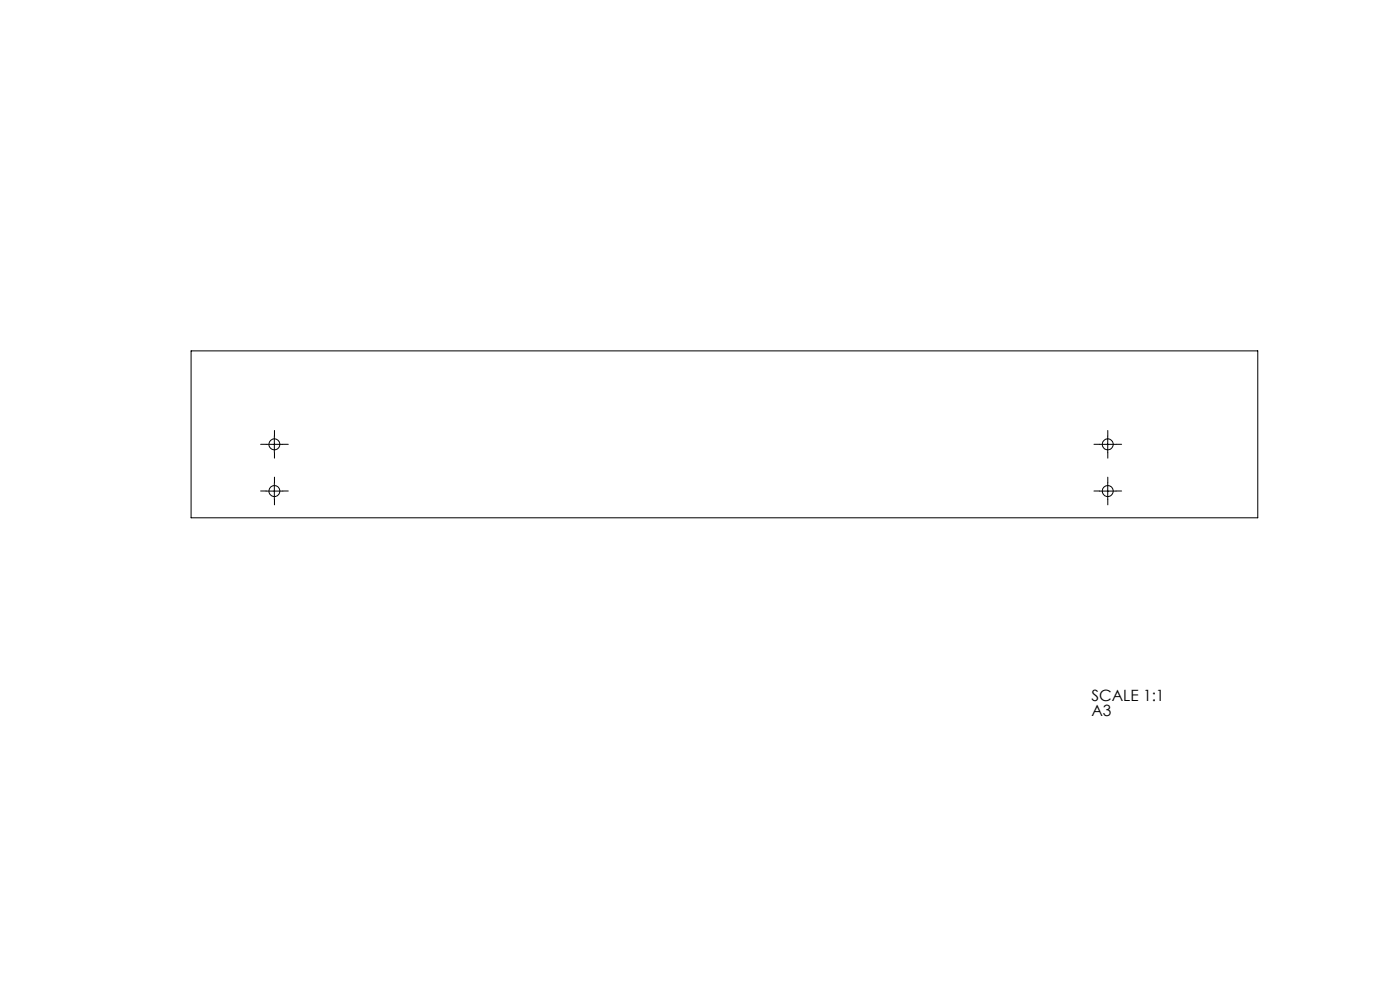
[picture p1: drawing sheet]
<svg xmlns="http://www.w3.org/2000/svg" width="420mm" height="297mm" viewBox="0 0 420 297" stroke-linecap="round" stroke-linejoin="round" font-family="sans-serif">
<defs><g id="words">
<g font-size="4.7">
<text x="327.4" y="210.2">SCALE 1:1</text>
<text x="327.4" y="214.7">A3</text>
</g>
</g></defs>
<g fill="none" stroke="#000" stroke-width=".3" stroke-dasharray="15.2 1.3 1.3 1.3">
<path d="M79.8 133.2h-1.6M82.3 135.7v1.6M82.3 130.7v-1.7M84.8 133.2h1.7M329.8 133.2h-1.6M332.3 135.7v1.6M332.3 130.7v-1.7M334.8 133.2h1.7M79.8 147.2h-1.6M82.3 149.7v1.6M82.3 144.7v-1.7M84.8 147.2h1.7"/>
<path d="M329.8 147.2h-1.6M332.3 149.7v1.6M332.3 144.7v-1.7M334.8 147.2h1.7"/>
</g>
<g fill="none" stroke="#000" stroke-width=".3">
<path d="M57.3 105.2h320v50h-320zM79.8 133.2h5M82.3 130.7v5M329.8 133.2h5M332.3 130.7v5M79.8 147.2h5M82.3 144.7v5M329.8 147.2h5M332.3 144.7v5"/>
<circle cx="82.3" cy="133.2" r="1.66"/>
<circle cx="332.3" cy="133.2" r="1.65"/>
<circle cx="82.3" cy="147.2" r="1.66"/>
<circle cx="332.3" cy="147.2" r="1.65"/>
</g>
<use href="#words"/>
</svg>
